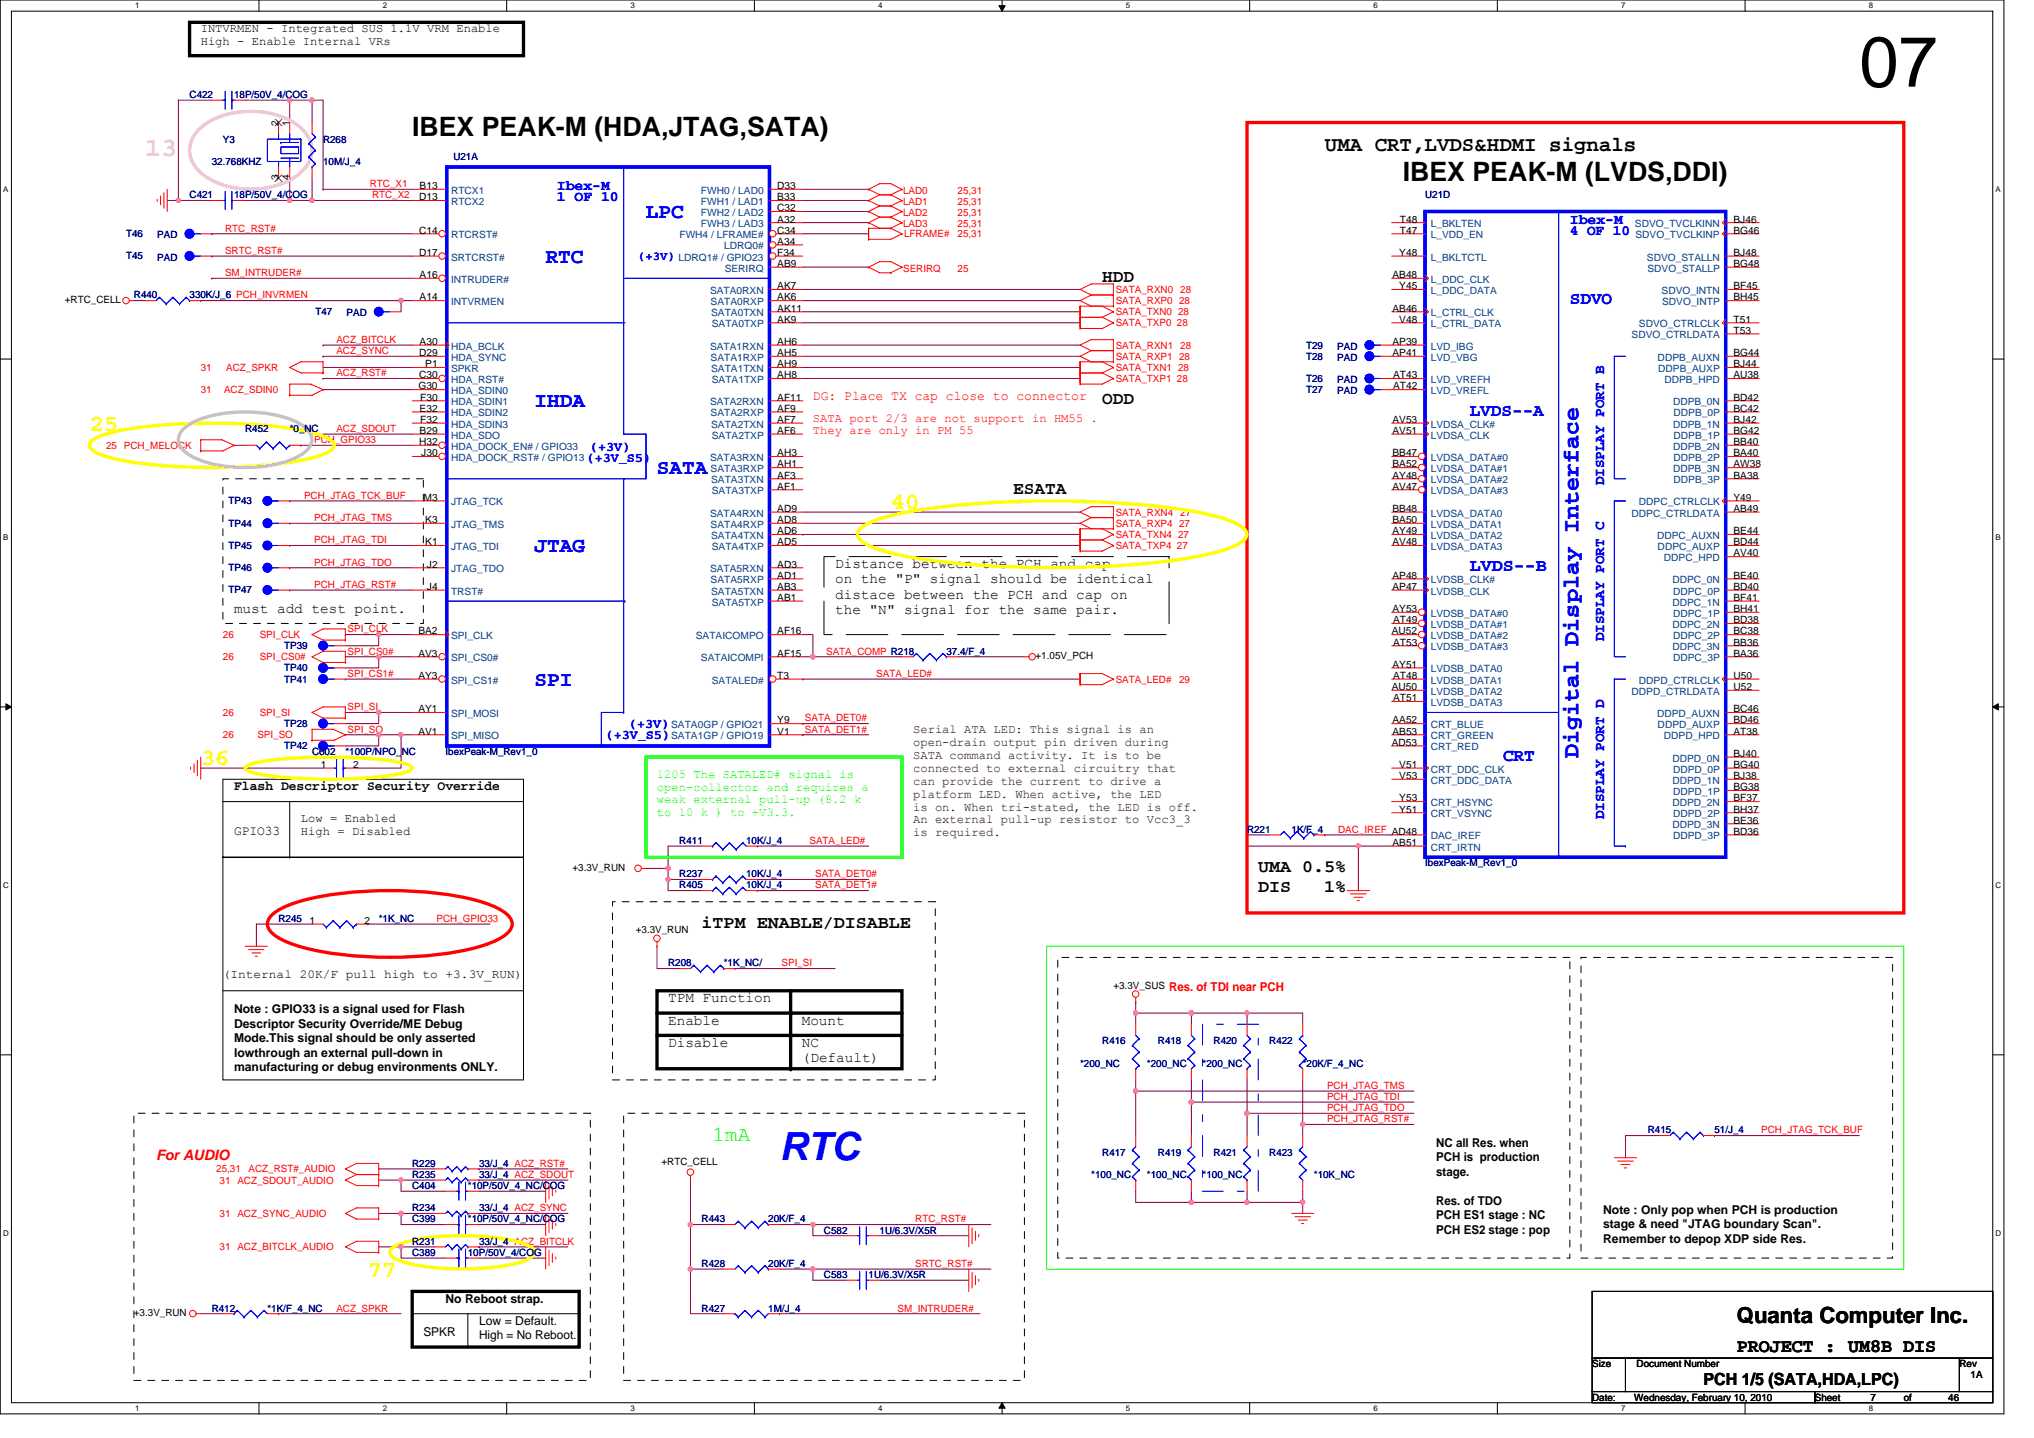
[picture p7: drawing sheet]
<svg xmlns="http://www.w3.org/2000/svg" width="297mm" height="210mm" viewBox="0 0 297 210" stroke-linecap="round" stroke-linejoin="round" font-family="sans-serif">
<defs><g id="words">
<text font-size="10.4" x="271.5" y="12.7">07</text>
<text font-size="5.7" fill="#00f" x="113.8" y="169.3">RTC</text>
<text font-size="3.9" fill="#ff80ff" x="21.2" y="22.8">13</text>
<g font-size="3.9">
<text x="60.2" y="19.9">IBEX PEAK-M (HDA,JTAG,SATA)</text>
<text x="204.9" y="26.4">IBEX PEAK-M (LVDS,DDI)</text>
</g>
<g font-size="3.4" fill="#ff0">
<text x="13.1" y="63">25</text>
<text x="130.1" y="74.4">40</text>
<text x="29.3" y="111.8">36</text>
<text x="53.7" y="186.5">77</text>
</g>
<text font-size="3.4" fill="#00f" x="230.5" y="110.7" transform="rotate(-90 230.5 110.7)">Digital Display Interface</text>
<text font-size="3.2" x="253.6" y="193.2">Quanta Computer Inc.</text>
<text font-size="3.1" x="193.5" y="22.1">UMA CRT,LVDS&amp;HDMI signals</text>
<g font-size="3.1" fill="#00f">
<text x="94.3" y="31.9">LPC</text>
<text x="79.7" y="38.4">RTC</text>
<text x="78.1" y="59.5">IHDA</text>
<text x="95.9" y="69.2">SATA</text>
<text x="78.1" y="80.6">JTAG</text>
<text x="78.1" y="100.1">SPI</text>
</g>
<text font-size="3.1" fill="#0f0" x="104.1" y="166.6">1mA</text>
<text font-size="2.8" x="253.6" y="197.4">PROJECT : UM8B DIS</text>
<g font-size="2.6">
<text x="161" y="41.2">HDD</text>
<text x="161" y="59.1">ODD</text>
<text x="148" y="72.1">ESATA</text>
<text x="183.7" y="127.3">UMA 0.5%</text>
<text x="183.7" y="130.3">DIS</text>
<text x="193.4" y="130.3">1%</text>
<text x="102.5" y="135.5">iTPM ENABLE/DISABLE</text>
</g>
<g font-size="2.6" fill="#00f">
<text x="229.3" y="44.4">SDVO</text>
<text x="214.6" y="60.7">LVDS--A</text>
<text x="214.6" y="83.4">LVDS--B</text>
<text x="219.5" y="111.1">CRT</text>
</g>
<text font-size="2.4" x="248.8" y="202.2">PCH 1/5 (SATA,HDA,LPC)</text>
<g font-size="2.1" fill="#00f">
<text x="81.3" y="27.8">Ibex-M</text>
<text x="81.3" y="29.4">1 OF 10</text>
<text x="229.3" y="32.6">Ibex-M</text>
<text x="229.3" y="34.3">4 OF 10</text>
<text x="234.3" y="70.9" transform="rotate(-90 234.3 70.9)">DISPLAY PORT B</text>
<text x="234.3" y="93.6" transform="rotate(-90 234.3 93.6)">DISPLAY PORT C</text>
<text x="234.3" y="119.7" transform="rotate(-90 234.3 119.7)">DISPLAY PORT D</text>
</g>
<g font-size="2.1">
<text x="122" y="83">Distance between the PCH and cap</text>
<text x="34.2" y="89.5">must add test point.</text>
<text x="122" y="85.2">on the &quot;P&quot; signal should be identical</text>
<text x="122" y="87.4">distace between the PCH and cap on</text>
<text x="122" y="89.7">the &quot;N&quot; signal for the same pair.</text>
<text x="97.6" y="146.3">TPM Function</text>
<text x="97.6" y="149.6">Enable</text>
<text x="117.1" y="149.6">Mount</text>
<text x="97.6" y="152.9">Disable</text>
<text x="117.1" y="152.9">NC</text>
<text x="117.1" y="155.1">(Default)</text>
</g>
<text font-size="2.1" fill="#f00" x="22.8" y="169.4">For AUDIO</text>
<text font-size="1.9" fill="#f00" x="118.7" y="58.5">DG: Place TX cap close to connector</text>
<g font-size="1.9" fill="#00f">
<text x="86.2" y="65.8">(+3V)</text>
<text x="85.7" y="67.5">(+3V_S5)</text>
<text x="88.5" y="108">(+3V_S5)</text>
<text x="91.9" y="106.3">(+3V)</text>
</g>
<g font-size="1.9">
<text x="34.2" y="115.4">Flash Descriptor Security Override</text>
<text x="34.2" y="121.9">GPIO33</text>
</g>
<g font-size="1.8">
<text x="29.3" y="4.7">INTVRMEN - Integrated SUS 1.1V VRM Enable</text>
<text x="29.3" y="6.5">High - Enable Internal VRs</text>
<text x="43.9" y="120.1">Low = Enabled</text>
<text x="43.9" y="122">High = Disabled</text>
<text x="32.6" y="142.8">(Internal 20K/F pull high to +3.3V_RUN)</text>
<text x="34.2" y="148">Note : GPIO33 is a signal used for Flash</text>
<text x="34.2" y="150.1">Descriptor Security Override/ME Debug</text>
<text x="34.2" y="152.2">Mode.This signal should be only asserted</text>
<text x="34.2" y="154.3">lowthrough an external pull-down in</text>
<text x="34.2" y="156.4">manufacturing or debug environments ONLY.</text>
<text x="209.7" y="167.5">NC all Res. when</text>
<text x="209.7" y="169.6">PCH is production</text>
<text x="209.7" y="171.7">stage.</text>
<text x="209.7" y="175.9">Res. of TDO</text>
<text x="209.7" y="178.1">PCH ES1 stage : NC</text>
<text x="234.1" y="177.2">Note : Only pop when PCH is production</text>
<text x="234.1" y="179.3">stage &amp; need &quot;JTAG boundary Scan&quot;.</text>
<text x="209.7" y="180.2">PCH ES2 stage : pop</text>
<text x="234.1" y="181.5">Remember to depop XDP side Res.</text>
<text x="65.1" y="190.2">No Reboot strap.</text>
<text x="61.8" y="195">SPKR</text>
<text x="70" y="193.4">Low = Default.</text>
<text x="70" y="195.5">High = No Reboot.</text>
</g>
<text font-size="1.8" fill="#00f" x="93.2" y="38">(+3V)</text>
<g font-size="1.8" fill="#f00">
<text x="118.7" y="61.6">SATA port 2/3 are not support in HM55 .</text>
<text x="118.7" y="63.4">They are only in PM 55</text>
<text x="170.7" y="144.7">Res. of TDI near PCH</text>
</g>
<g font-size="1.8" fill="#400000">
<text x="133.3" y="107.1">Serial ATA LED: This signal is an</text>
<text x="133.3" y="108.9">open-drain output pin driven during</text>
<text x="133.3" y="110.8">SATA command activity. It is to be</text>
<text x="133.3" y="112.7">connected to external circuitry that</text>
<text x="133.3" y="114.6">can provide the current to drive a</text>
<text x="133.3" y="116.5">platform LED. When active, the LED</text>
<text x="133.3" y="118.4">is on. When tri-stated, the LED is off.</text>
<text x="133.3" y="120.2">An external pull-up resistor to Vcc3_3</text>
<text x="133.3" y="122.1">is required.</text>
</g>
<g font-size="1.8" fill="#0f0">
<text x="95.9" y="113.6">1205 The SATALED# signal is</text>
<text x="95.9" y="115.4">open-collector and requires a</text>
<text x="95.9" y="117.3">weak external pull-up (8.2 k</text>
<text x="95.9" y="119.2">to 10 k ) to +V3.3.</text>
</g>
<g font-size="1.5" fill="#000080">
<text x="27.7" y="14.3">C422</text>
<text x="34.2" y="14.3">18P/50V_4/COG</text>
<text x="32.6" y="20.8">Y3</text>
<text x="47.2" y="20.8">R268</text>
<text x="66.2" y="23.4">U21A</text>
<text x="27.7" y="29">C421</text>
<text x="30.9" y="24.1">32.768KHZ</text>
<text x="34.2" y="29">18P/50V_4/COG</text>
<text x="47.2" y="24.1">10M/J_4</text>
<text x="208.1" y="29">U21D</text>
<text x="18.4" y="34.6">T46</text>
<text x="23" y="34.8">PAD</text>
<text x="18.4" y="37.9">T45</text>
<text x="23" y="38.1">PAD</text>
<text x="19.6" y="43.6">R440</text>
<text x="27.7" y="43.6">330K/J_6 PCH_INVRMEN</text>
<text x="46.1" y="46">T47</text>
<text x="50.6" y="46.2">PAD</text>
<text x="190.7" y="52.5">T28</text>
<text x="190.7" y="50.9">T29</text>
<text x="195.3" y="52.7">PAD</text>
<text x="195.3" y="51.1">PAD</text>
<text x="190.7" y="57.4">T27</text>
<text x="190.7" y="55.8">T26</text>
<text x="195.3" y="57.6">PAD</text>
<text x="195.3" y="55.9">PAD</text>
<text x="35.8" y="63.1">R452</text>
<text x="42.3" y="63.1">*0_NC</text>
<text x="33.4" y="73.7">TP43</text>
<text x="33.4" y="76.9">TP44</text>
<text x="33.4" y="80.2">TP45</text>
<text x="33.4" y="83.4">TP46</text>
<text x="33.4" y="86.7">TP47</text>
<text x="41.5" y="94.8">TP39</text>
<text x="138.2" y="95.6">37.4/F_4</text>
<text x="41.5" y="98">TP40</text>
<text x="41.5" y="99.7">TP41</text>
<text x="41.5" y="106.2">TP28</text>
<text x="41.5" y="109.4">TP42</text>
<text x="45.6" y="110.2">C602</text>
<text x="50.4" y="110.2">*100P/NPO_NC</text>
<text x="65.1" y="110.2">IbexPeak-M_Rev1_0</text>
<text x="99.2" y="123.2">R411</text>
<text x="109" y="123.2">10K/J_4</text>
<text x="182.1" y="121.6">R221</text>
<text x="188.6" y="121.6">1K/F_4</text>
<text x="99.2" y="129.7">R405</text>
<text x="99.2" y="128.1">R237</text>
<text x="109" y="129.7">10K/J_4</text>
<text x="109" y="128.1">10K/J_4</text>
<text x="208.1" y="126.5">IbexPeak-M_Rev1_0</text>
<text x="40.7" y="134.6">R245</text>
<text x="55.3" y="134.6">*1K_NC</text>
<text x="97.6" y="141.1">R208</text>
<text x="105.7" y="141.1">*1K_NC/</text>
<text x="157.7" y="155.7">*200_NC</text>
<text x="161" y="152.5">R416</text>
<text x="167.5" y="155.7">*200_NC</text>
<text x="169.1" y="152.5">R418</text>
<text x="175.6" y="155.7">*200_NC</text>
<text x="177.2" y="152.5">R420</text>
<text x="185.4" y="152.5">R422</text>
<text x="190.2" y="155.7">*20K/F_4_NC</text>
<text x="240.6" y="165.5">R415</text>
<text x="250.4" y="165.5">51/J_4</text>
<text x="60.2" y="173.6">C404</text>
<text x="60.2" y="170.4">R229</text>
<text x="60.2" y="172">R235</text>
<text x="68.3" y="173.6">*10P/50V_4_NC/COG</text>
<text x="70" y="170.4">33/J_4 ACZ_RST#</text>
<text x="70" y="172">33/J_4 ACZ_SDOUT</text>
<text x="159.4" y="172">*100_NC</text>
<text x="161" y="168.8">R417</text>
<text x="167.5" y="172">*100_NC</text>
<text x="169.1" y="168.8">R419</text>
<text x="175.6" y="172">*100_NC</text>
<text x="177.2" y="168.8">R421</text>
<text x="185.4" y="168.8">R423</text>
<text x="191.9" y="172">*10K_NC</text>
<text x="60.2" y="176.9">R234</text>
<text x="60.2" y="178.5">C399</text>
<text x="68.3" y="178.5">*10P/50V_4_NC/COG</text>
<text x="70" y="176.9">33/J_4 ACZ_SYNC</text>
<text x="102.5" y="178.5">R443</text>
<text x="112.2" y="178.5">20K/F_4</text>
<text x="60.2" y="183.4">C389</text>
<text x="60.2" y="181.8">R231</text>
<text x="68.3" y="183.4">10P/50V_4/COG</text>
<text x="70" y="181.8">33/J_4 ACZ_BITCLK</text>
<text x="102.5" y="185">R428</text>
<text x="112.2" y="185">20K/F_4</text>
<text x="120.3" y="180.1">C582</text>
<text x="128.5" y="180.1">1U/6.3V/X5R</text>
<text x="30.9" y="191.5">R412</text>
<text x="39" y="191.5">*1K/F_4_NC</text>
<text x="102.5" y="191.5">R427</text>
<text x="112.2" y="191.5">1M/J_4</text>
<text x="120.3" y="186.6">C583</text>
<text x="126.8" y="186.6">1U/6.3V/X5R</text>
</g>
<g font-size="1.5">
<text x="40.7" y="18.4" transform="rotate(-90 40.7 18.4)">2</text>
<text x="42.3" y="18.4" transform="rotate(-90 42.3 18.4)">1</text>
<text x="40.7" y="26.4" transform="rotate(-90 40.7 26.4)">3</text>
<text x="42.3" y="26.4" transform="rotate(-90 42.3 26.4)">4</text>
<text x="61.2" y="29.3">D13</text>
<text x="61.3" y="27.6">B13</text>
<text x="113.5" y="27.6">D33</text>
<text x="113.5" y="29.3">B33</text>
<text x="61.2" y="34.1">C14</text>
<text x="113.5" y="30.9">C32</text>
<text x="113.5" y="32.5">A32</text>
<text x="113.5" y="34.1">C34</text>
<text x="113.5" y="35.8">A34</text>
<text x="204.4" y="32.5">T48</text>
<text x="204.4" y="34.1">T47</text>
<text x="253.1" y="34.1">BG46</text>
<text x="253.1" y="32.5">BJ46</text>
<text x="61.2" y="37.4">D17</text>
<text x="61.3" y="40.6">A16</text>
<text x="113.5" y="37.4">F34</text>
<text x="113.5" y="39">AB9</text>
<text x="203.3" y="40.6">AB48</text>
<text x="204.3" y="37.4">Y48</text>
<text x="253.1" y="39">BG48</text>
<text x="253.1" y="37.4">BJ48</text>
<text x="9.5" y="44.2">+RTC_CELL</text>
<text x="61.3" y="43.9">A14</text>
<text x="113.5" y="42.2">AK7</text>
<text x="113.5" y="45.5">AK11</text>
<text x="113.5" y="43.9">AK6</text>
<text x="113.5" y="47.1">AK9</text>
<text x="203.3" y="45.5">AB46</text>
<text x="204.3" y="47.1">V48</text>
<text x="204.3" y="42.2">Y45</text>
<text x="253.1" y="42.2">BF45</text>
<text x="253.1" y="47.1">T51</text>
<text x="253.2" y="43.9">BH45</text>
<text x="61.2" y="52">D29</text>
<text x="61.3" y="50.4">A30</text>
<text x="62.1" y="53.6">P1</text>
<text x="113.5" y="50.4">AH6</text>
<text x="113.5" y="53.6">AH9</text>
<text x="113.5" y="52">AH5</text>
<text x="203.3" y="50.4">AP39</text>
<text x="203.3" y="52">AP41</text>
<text x="253.1" y="53.6">BJ44</text>
<text x="253.1" y="48.7">T53</text>
<text x="253.1" y="52">BG44</text>
<text x="61.1" y="56.9">G30</text>
<text x="61.2" y="55.2">C30</text>
<text x="61.4" y="58.5">F30</text>
<text x="113.5" y="58.5">AF11</text>
<text x="113.5" y="55.2">AH8</text>
<text x="203.4" y="55.2">AT43</text>
<text x="203.4" y="56.9">AT42</text>
<text x="253.1" y="55.2">AU38</text>
<text x="253.1" y="58.5">BD42</text>
<text x="61.2" y="65">H32</text>
<text x="61.3" y="60.1">E32</text>
<text x="61.3" y="63.4">B29</text>
<text x="61.4" y="61.8">F32</text>
<text x="113.5" y="61.8">AF7</text>
<text x="113.5" y="60.1">AF9</text>
<text x="113.5" y="63.4">AF6</text>
<text x="203.3" y="61.8">AV53</text>
<text x="203.3" y="63.4">AV51</text>
<text x="253.1" y="60.1">BC42</text>
<text x="253.1" y="63.4">BG42</text>
<text x="253.1" y="61.8">BJ42</text>
<text x="253.1" y="65">BB40</text>
<text x="61.5" y="66.6">J30</text>
<text x="113.5" y="66.6">AH3</text>
<text x="113.5" y="69.9">AF3</text>
<text x="113.5" y="68.3">AH1</text>
<text x="113.5" y="71.5">AF1</text>
<text x="203.3" y="66.6">BB47</text>
<text x="203.3" y="68.3">BA52</text>
<text x="203.3" y="69.9">AY48</text>
<text x="203.3" y="71.5">AV47</text>
<text x="253.1" y="66.6">BA40</text>
<text x="253.1" y="69.9">BA38</text>
<text x="253.1" y="68.3">AW38</text>
<text x="61.9" y="73.1">M3</text>
<text x="62.1" y="76.4">K3</text>
<text x="113.5" y="74.8">AD9</text>
<text x="113.5" y="76.4">AD8</text>
<text x="203.3" y="74.8">BB48</text>
<text x="203.3" y="76.4">BA50</text>
<text x="253.1" y="74.8">AB49</text>
<text x="253.1" y="73.1">Y49</text>
<text x="62.1" y="79.6">K1</text>
<text x="62.4" y="82.9">J2</text>
<text x="113.5" y="82.9">AD3</text>
<text x="113.5" y="78">AD6</text>
<text x="113.5" y="79.6">AD5</text>
<text x="203.3" y="78">AY49</text>
<text x="203.3" y="79.6">AV48</text>
<text x="253.1" y="78">BE44</text>
<text x="253.1" y="79.6">BD44</text>
<text x="253.1" y="81.3">AV40</text>
<text x="62.4" y="86.1">J4</text>
<text x="113.5" y="86.1">AB3</text>
<text x="113.5" y="84.5">AD1</text>
<text x="113.5" y="87.8">AB1</text>
<text x="203.3" y="84.5">AP48</text>
<text x="203.3" y="86.1">AP47</text>
<text x="203.3" y="89.4">AY53</text>
<text x="253.1" y="84.5">BE40</text>
<text x="253.1" y="87.8">BF41</text>
<text x="253.1" y="89.4">BH41</text>
<text x="253.1" y="86.1">BD40</text>
<text x="61.1" y="92.6">BA2</text>
<text x="61.1" y="95.9">AV3</text>
<text x="113.5" y="95.9">AF15</text>
<text x="113.5" y="92.6">AF16</text>
<text x="203.3" y="92.6">AU52</text>
<text x="203.4" y="91">AT49</text>
<text x="203.4" y="94.3">AT53</text>
<text x="253.1" y="91">BD38</text>
<text x="253.1" y="94.3">BB36</text>
<text x="253.1" y="92.6">BC38</text>
<text x="253.1" y="95.9">BA36</text>
<text x="61.1" y="99.1">AY3</text>
<text x="113.5" y="99.1">T3</text>
<text x="151.2" y="96.2">+1.05V_PCH</text>
<text x="203.3" y="100.8">AU50</text>
<text x="203.3" y="97.5">AY51</text>
<text x="203.4" y="99.1">AT48</text>
<text x="253.1" y="100.8">U52</text>
<text x="253.1" y="99.1">U50</text>
<text x="61.1" y="104">AY1</text>
<text x="61.1" y="107.3">AV1</text>
<text x="113.5" y="105.6">Y9</text>
<text x="113.5" y="107.3">V1</text>
<text x="203.3" y="105.6">AA52</text>
<text x="203.3" y="107.3">AB53</text>
<text x="203.4" y="102.4">AT51</text>
<text x="253.1" y="104">BC46</text>
<text x="253.1" y="105.6">BD46</text>
<text x="253.1" y="107.3">AT38</text>
<text x="46.8" y="112.1">1</text>
<text x="51.6" y="112.1">2</text>
<text x="203.3" y="108.9">AD53</text>
<text x="204.3" y="112.1">V51</text>
<text x="204.3" y="113.8">V53</text>
<text x="253.1" y="110.5">BJ40</text>
<text x="253.1" y="113.8">BJ38</text>
<text x="253.1" y="112.1">BG40</text>
<text x="204.3" y="117">Y53</text>
<text x="204.3" y="118.7">Y51</text>
<text x="253.1" y="117">BF37</text>
<text x="253.1" y="118.7">BH37</text>
<text x="253.1" y="115.4">BG38</text>
<text x="203.3" y="123.5">AB51</text>
<text x="253.1" y="120.3">BE36</text>
<text x="253.1" y="121.9">BD36</text>
<text x="83.6" y="127.1">+3.3V_RUN</text>
<text x="45.2" y="134.9">1</text>
<text x="53.2" y="134.9">2</text>
<text x="92.9" y="136.2">+3.3V_RUN</text>
<text x="162.6" y="144.4">+3.3V_SUS</text>
<text x="96.6" y="170.1">+RTC_CELL</text>
<text x="19.6" y="192.2">+3.3V_RUN</text>
<text x="232.5" y="199.6">Size</text>
<text x="239" y="199.6">Document Number</text>
<text x="286.1" y="199.6">Rev</text>
<text x="287.8" y="201.3">1A</text>
<text x="232.5" y="204.5">Date:</text>
<text x="238.7" y="204.5">Wednesday, February 10, 2010</text>
<text x="265" y="204.5">Sheet</text>
<text x="273.2" y="204.5">7</text>
<text x="278" y="204.5">of</text>
<text x="284.5" y="204.5">46</text>
</g>
<g font-size="1.5" fill="#f00">
<text x="54" y="27.3">RTC_X1</text>
<text x="54.3" y="29">RTC_X2</text>
<text x="131.9" y="28.3">LAD0</text>
<text x="131.9" y="29.9">LAD1</text>
<text x="139.8" y="28.3">25,31</text>
<text x="139.8" y="29.9">25,31</text>
<text x="32.9" y="33.8">RTC_RST#</text>
<text x="131.9" y="31.6">LAD2</text>
<text x="131.9" y="33.2">LAD3</text>
<text x="132" y="34.6">LFRAME#</text>
<text x="139.8" y="31.6">25,31</text>
<text x="139.8" y="33.2">25,31</text>
<text x="139.8" y="34.6">25,31</text>
<text x="32.9" y="37.1">SRTC_RST#</text>
<text x="32.9" y="40.3">SM_INTRUDER#</text>
<text x="131.9" y="39.7">SERIRQ</text>
<text x="139.8" y="39.7">25</text>
<text x="162.9" y="46">SATA_TXN0 28</text>
<text x="162.9" y="47.6">SATA_TXP0 28</text>
<text x="162.9" y="42.8">SATA_RXN0</text>
<text x="162.9" y="44.4">SATA_RXP0 28</text>
<text x="172.4" y="42.8">28</text>
<text x="49.1" y="51.7">ACZ_SYNC</text>
<text x="49.1" y="50.1">ACZ_BITCLK</text>
<text x="162.9" y="50.9">SATA_RXN1</text>
<text x="162.9" y="52.5">SATA_RXP1 28</text>
<text x="172.4" y="50.9">28</text>
<text x="29.3" y="57.4">31</text>
<text x="29.3" y="54.1">31</text>
<text x="32.7" y="57.4">ACZ_SDIN0</text>
<text x="33" y="54.1">ACZ_SPKR</text>
<text x="49.1" y="54.9">ACZ_RST#</text>
<text x="162.9" y="54.1">SATA_TXN1 28</text>
<text x="162.9" y="55.8">SATA_TXP1 28</text>
<text x="15.5" y="65.5">25 PCH_MELOCK</text>
<text x="45.9" y="64.7">PCH_GPIO33</text>
<text x="49.1" y="63.1">ACZ_SDOUT</text>
<text x="44.4" y="72.8">PCH_JTAG_TCK_BUF</text>
<text x="45.9" y="76.1">PCH_JTAG_TMS</text>
<text x="162.9" y="75.3">SATA_RXN4</text>
<text x="162.9" y="76.9">SATA_RXP4 27</text>
<text x="172.4" y="75.3">27</text>
<text x="45.9" y="82.6">PCH_JTAG_TDO</text>
<text x="45.9" y="79.3">PCH_JTAG_TDI</text>
<text x="162.9" y="80.2">SATA_TXP4 27</text>
<text x="162.9" y="78.5">SATA_TXN4 27</text>
<text x="45.9" y="85.9">PCH_JTAG_RST#</text>
<text x="32.6" y="93.2">26</text>
<text x="37.9" y="93.2">SPI_CLK</text>
<text x="50.8" y="92.4">SPI_CLK</text>
<text x="50.8" y="95.6">SPI_CS0#</text>
<text x="120.6" y="95.6">SATA_COMP R218</text>
<text x="32.6" y="96.4">26</text>
<text x="37.9" y="96.4">SPI_CS0#</text>
<text x="50.8" y="98.8">SPI_CS1#</text>
<text x="128" y="98.8">SATA_LED#</text>
<text x="162.9" y="99.7">SATA_LED#</text>
<text x="172.2" y="99.7">29</text>
<text x="32.6" y="107.8">26</text>
<text x="32.6" y="104.5">26</text>
<text x="37.6" y="107.8">SPI_SO</text>
<text x="37.9" y="104.5">SPI_SI</text>
<text x="50.8" y="103.7">SPI_SI</text>
<text x="50.8" y="107">SPI_SO</text>
<text x="117.6" y="105.3">SATA_DET0#</text>
<text x="117.6" y="107">SATA_DET1#</text>
<text x="118.2" y="123.2">SATA_LED#</text>
<text x="195.4" y="121.6">DAC_IREF AD48</text>
<text x="119" y="128.1">SATA_DET0#</text>
<text x="119" y="129.7">SATA_DET1#</text>
<text x="63.8" y="134.6">PCH_GPIO33</text>
<text x="114.1" y="141.1">SPI_SI</text>
<text x="193.8" y="159">PCH_JTAG_TMS</text>
<text x="193.8" y="160.6">PCH_JTAG_TDI</text>
<text x="193.8" y="163.9">PCH_JTAG_RST#</text>
<text x="193.8" y="162.2">PCH_JTAG_TDO</text>
<text x="257.2" y="165.5">PCH_JTAG_TCK_BUF</text>
<text x="31.6" y="171.2">25,31</text>
<text x="32.1" y="172.8">31 ACZ_SDOUT_AUDIO</text>
<text x="36.3" y="171.2">ACZ_RST#_AUDIO</text>
<text x="32.1" y="177.7">31 ACZ_SYNC_AUDIO</text>
<text x="133.7" y="178.5">RTC_RST#</text>
<text x="32.1" y="182.6">31 ACZ_BITCLK_AUDIO</text>
<text x="133.7" y="185">SRTC_RST#</text>
<text x="49.1" y="191.5">ACZ_SPKR</text>
<text x="131.1" y="191.5">SM_INTRUDER#</text>
</g>
<g font-size="1.5" fill="#004080">
<text x="65.9" y="28.3">RTCX1</text>
<text x="65.9" y="29.9">RTCX2</text>
<text x="102.4" y="28.3">FWH0 / LAD0</text>
<text x="102.4" y="29.9">FWH1 / LAD1</text>
<text x="65.9" y="34.8">RTCRST#</text>
<text x="99.2" y="34.8">FWH4 / LFRAME#</text>
<text x="102.4" y="31.5">FWH2 / LAD2</text>
<text x="102.4" y="33.2">FWH3 / LAD3</text>
<text x="208.9" y="33.2">L_BKLTEN</text>
<text x="208.9" y="34.8">L_VDD_EN</text>
<text x="238.8" y="33.2">SDVO_TVCLKINN</text>
<text x="238.8" y="34.8">SDVO_TVCLKINP</text>
<text x="65.9" y="41.3">INTRUDER#</text>
<text x="65.9" y="38.1">SRTCRST#</text>
<text x="99.1" y="38.1">LDRQ1# / GPIO23</text>
<text x="105.8" y="36.4">LDRQ0#</text>
<text x="105.8" y="39.7">SERIRQ</text>
<text x="208.9" y="38.1">L_BKLTCTL</text>
<text x="208.9" y="41.3">L_DDC_CLK</text>
<text x="240.5" y="38.1">SDVO_STALLN</text>
<text x="240.6" y="39.7">SDVO_STALLP</text>
<text x="65.9" y="44.6">INTVRMEN</text>
<text x="103.7" y="42.9">SATA0RXN</text>
<text x="103.8" y="44.6">SATA0RXP</text>
<text x="103.9" y="46.2">SATA0TXN</text>
<text x="103.9" y="47.8">SATA0TXP</text>
<text x="208.9" y="46.2">L_CTRL_CLK</text>
<text x="208.9" y="47.8">L_CTRL_DATA</text>
<text x="208.9" y="42.9">L_DDC_DATA</text>
<text x="239.3" y="47.8">SDVO_CTRLCLK</text>
<text x="242.7" y="42.9">SDVO_INTN</text>
<text x="242.7" y="44.6">SDVO_INTP</text>
<text x="65.9" y="51.1">HDA_BCLK</text>
<text x="65.9" y="52.7">HDA_SYNC</text>
<text x="103.7" y="51.1">SATA1RXN</text>
<text x="103.8" y="52.7">SATA1RXP</text>
<text x="208.9" y="51.1">LVD_IBG</text>
<text x="208.9" y="52.7">LVD_VBG</text>
<text x="238.3" y="49.4">SDVO_CTRLDATA</text>
<text x="242.1" y="52.7">DDPB_AUXN</text>
<text x="65.9" y="55.9">HDA_RST#</text>
<text x="65.9" y="57.6">HDA_SDIN0</text>
<text x="65.9" y="59.2">HDA_SDIN1</text>
<text x="65.9" y="54.3">SPKR</text>
<text x="103.7" y="59.2">SATA2RXN</text>
<text x="103.9" y="54.3">SATA1TXN</text>
<text x="103.9" y="55.9">SATA1TXP</text>
<text x="208.9" y="55.9">LVD_VREFH</text>
<text x="208.9" y="57.6">LVD_VREFL</text>
<text x="242.2" y="54.3">DDPB_AUXP</text>
<text x="243.1" y="55.9">DDPB_HPD</text>
<text x="244.3" y="59.2">DDPB_0N</text>
<text x="65.9" y="60.8">HDA_SDIN2</text>
<text x="65.9" y="64.1">HDA_SDO</text>
<text x="65.9" y="62.4">HDA_SDIN3</text>
<text x="65.9" y="65.7">HDA_DOCK_EN# / GPIO33</text>
<text x="103.8" y="60.8">SATA2RXP</text>
<text x="103.9" y="62.4">SATA2TXN</text>
<text x="103.9" y="64.1">SATA2TXP</text>
<text x="208.9" y="62.4">LVDSA_CLK#</text>
<text x="208.9" y="64.1">LVDSA_CLK</text>
<text x="244.3" y="62.4">DDPB_1N</text>
<text x="244.3" y="65.7">DDPB_2N</text>
<text x="244.4" y="60.8">DDPB_0P</text>
<text x="244.4" y="64.1">DDPB_1P</text>
<text x="65.9" y="67.3">HDA_DOCK_RST# / GPIO13</text>
<text x="103.7" y="67.3">SATA3RXN</text>
<text x="103.8" y="68.9">SATA3RXP</text>
<text x="103.9" y="70.6">SATA3TXN</text>
<text x="208.9" y="67.3">LVDSA_DATA#0</text>
<text x="208.9" y="68.9">LVDSA_DATA#1</text>
<text x="208.9" y="70.6">LVDSA_DATA#2</text>
<text x="244.3" y="68.9">DDPB_3N</text>
<text x="244.4" y="67.3">DDPB_2P</text>
<text x="244.4" y="70.6">DDPB_3P</text>
<text x="65.9" y="73.8">JTAG_TCK</text>
<text x="65.9" y="77.1">JTAG_TMS</text>
<text x="103.7" y="75.4">SATA4RXN</text>
<text x="103.8" y="77.1">SATA4RXP</text>
<text x="103.9" y="72.2">SATA3TXP</text>
<text x="208.9" y="72.2">LVDSA_DATA#3</text>
<text x="208.9" y="75.4">LVDSA_DATA0</text>
<text x="208.9" y="77.1">LVDSA_DATA1</text>
<text x="238.3" y="75.4">DDPC_CTRLDATA</text>
<text x="239.3" y="73.8">DDPC_CTRLCLK</text>
<text x="65.9" y="80.3">JTAG_TDI</text>
<text x="65.9" y="83.6">JTAG_TDO</text>
<text x="103.7" y="83.6">SATA5RXN</text>
<text x="103.9" y="78.7">SATA4TXN</text>
<text x="103.9" y="80.3">SATA4TXP</text>
<text x="208.9" y="78.7">LVDSA_DATA2</text>
<text x="208.9" y="80.3">LVDSA_DATA3</text>
<text x="242" y="78.7">DDPC_AUXN</text>
<text x="242.1" y="80.3">DDPC_AUXP</text>
<text x="243" y="81.9">DDPC_HPD</text>
<text x="65.9" y="86.8">TRST#</text>
<text x="103.8" y="85.2">SATA5RXP</text>
<text x="103.9" y="86.8">SATA5TXN</text>
<text x="103.9" y="88.4">SATA5TXP</text>
<text x="208.9" y="85.2">LVDSB_CLK#</text>
<text x="208.9" y="86.8">LVDSB_CLK</text>
<text x="244.2" y="85.2">DDPC_0N</text>
<text x="244.2" y="88.4">DDPC_1N</text>
<text x="244.3" y="86.8">DDPC_0P</text>
<text x="65.9" y="93.3">SPI_CLK</text>
<text x="101.6" y="93.3">SATAICOMPO</text>
<text x="208.9" y="90.1">LVDSB_DATA#0</text>
<text x="208.9" y="91.7">LVDSB_DATA#1</text>
<text x="208.9" y="93.3">LVDSB_DATA#2</text>
<text x="208.9" y="95">LVDSB_DATA#3</text>
<text x="244.2" y="91.7">DDPC_2N</text>
<text x="244.2" y="95">DDPC_3N</text>
<text x="244.3" y="90.1">DDPC_1P</text>
<text x="244.3" y="93.3">DDPC_2P</text>
<text x="65.9" y="96.6">SPI_CS0#</text>
<text x="65.9" y="99.8">SPI_CS1#</text>
<text x="102.4" y="96.6">SATAICOMPI</text>
<text x="103.9" y="99.8">SATALED#</text>
<text x="208.9" y="98.2">LVDSB_DATA0</text>
<text x="208.9" y="99.8">LVDSB_DATA1</text>
<text x="208.9" y="101.5">LVDSB_DATA2</text>
<text x="238.3" y="101.5">DDPD_CTRLDATA</text>
<text x="239.3" y="99.8">DDPD_CTRLCLK</text>
<text x="244.3" y="96.6">DDPC_3P</text>
<text x="65.9" y="104.7">SPI_MOSI</text>
<text x="65.9" y="107.9">SPI_MISO</text>
<text x="98" y="106.3">SATA0GP / GPIO21</text>
<text x="98" y="107.9">SATA1GP / GPIO19</text>
<text x="208.9" y="103.1">LVDSB_DATA3</text>
<text x="208.9" y="106.3">CRT_BLUE</text>
<text x="208.9" y="107.9">CRT_GREEN</text>
<text x="242" y="104.7">DDPD_AUXN</text>
<text x="242.1" y="106.3">DDPD_AUXP</text>
<text x="243" y="107.9">DDPD_HPD</text>
<text x="208.9" y="112.8">CRT_DDC_CLK</text>
<text x="208.9" y="109.6">CRT_RED</text>
<text x="244.2" y="111.2">DDPD_0N</text>
<text x="244.3" y="112.8">DDPD_0P</text>
<text x="208.9" y="114.4">CRT_DDC_DATA</text>
<text x="208.9" y="117.7">CRT_HSYNC</text>
<text x="208.9" y="119.3">CRT_VSYNC</text>
<text x="244.2" y="117.7">DDPD_2N</text>
<text x="244.2" y="114.4">DDPD_1N</text>
<text x="244.3" y="119.3">DDPD_2P</text>
<text x="244.3" y="116.1">DDPD_1P</text>
<text x="208.9" y="124.2">CRT_IRTN</text>
<text x="208.9" y="122.6">DAC_IREF</text>
<text x="244.2" y="120.9">DDPD_3N</text>
<text x="244.3" y="122.6">DDPD_3P</text>
</g>
<g font-size="1.2">
<text x="19.7" y="1.2">1</text>
<text x="55.9" y="1.2">2</text>
<text x="92.1" y="1.2">3</text>
<text x="128.2" y="1.2">4</text>
<text x="164.4" y="1.2">5</text>
<text x="200.6" y="1.2">6</text>
<text x="236.7" y="1.2">7</text>
<text x="272.9" y="1.2">8</text>
<text x=".5" y="28.1">A</text>
<text x="291.4" y="28.1">A</text>
<text x=".5" y="78.9">B</text>
<text x="291.4" y="78.9">B</text>
<text x=".5" y="129.7">C</text>
<text x="291.4" y="129.7">C</text>
<text x=".5" y="180.5">D</text>
<text x="291.4" y="180.5">D</text>
<text x="19.7" y="206.1">1</text>
<text x="55.9" y="206.1">2</text>
<text x="92.1" y="206.1">3</text>
<text x="128.2" y="206.1">4</text>
<text x="164.4" y="206.1">5</text>
<text x="200.6" y="206.1">6</text>
<text x="236.7" y="206.1">7</text>
<text x="272.9" y="206.1">8</text>
</g>
</g></defs>
<path d="M0 0h292.6v206.5h-292.6zM1.7 1.6h289.3v203.2h-289.3z" fill="none" stroke="#000" stroke-width=".15"/>
<g fill="#fff">
<path d="M19.7 .2h.7v1.3h-.7z"/>
<path d="M19.7 205h.7v1.3h-.7z"/>
</g>
<path d="M37.8 0v1.6M37.8 204.8v1.7" fill="none" stroke="#000" stroke-width=".15"/>
<g fill="#fff">
<path d="M55.9 .2h.6v1.3h-.6z"/>
<path d="M55.9 205h.6v1.3h-.6z"/>
</g>
<path d="M74 0v1.6M74 204.8v1.7" fill="none" stroke="#000" stroke-width=".15"/>
<g fill="#fff">
<path d="M92.1 .2h.6v1.3h-.6z"/>
<path d="M92.1 205h.6v1.3h-.6z"/>
</g>
<path d="M110.2 0v1.6M110.2 204.8v1.7" fill="none" stroke="#000" stroke-width=".15"/>
<g fill="#fff">
<path d="M128.2 .2h.7v1.3h-.7z"/>
<path d="M128.2 205h.7v1.3h-.7z"/>
</g>
<path d="M146.3 0v1.6M146.3 204.8v1.7" fill="none" stroke="#000" stroke-width=".15"/>
<path d="M145.9 .8h.9l-.5 .8zM146.3 204.8l.5 .8h-.9z" fill="#000" stroke="#000" stroke-width=".15"/>
<g fill="#fff">
<path d="M164.4 .2h.7v1.3h-.7z"/>
<path d="M164.4 205h.7v1.3h-.7z"/>
</g>
<path d="M182.5 0v1.6M182.5 204.8v1.7" fill="none" stroke="#000" stroke-width=".15"/>
<g fill="#fff">
<path d="M200.6 .2h.6v1.3h-.6z"/>
<path d="M200.6 205h.6v1.3h-.6z"/>
</g>
<path d="M218.7 0v1.6M218.7 204.8v1.7" fill="none" stroke="#000" stroke-width=".15"/>
<g fill="#fff">
<path d="M236.7 .2h.7v1.3h-.7z"/>
<path d="M236.7 205h.7v1.3h-.7z"/>
</g>
<path d="M254.8 0v1.6M254.8 204.8v1.7" fill="none" stroke="#000" stroke-width=".15"/>
<g fill="#fff">
<path d="M272.9 .2h.7v1.3h-.7z"/>
<path d="M272.9 205h.7v1.3h-.7z"/>
<path d="M.5 27h.7v1.3h-.7z"/>
<path d="M291.4 27h.8v1.3h-.8z"/>
<path d="M.5 77.8h.7v1.3h-.7z"/>
<path d="M291.4 77.8h.8v1.3h-.8z"/>
</g>
<path d="M0 52.4h1.7M291 52.4h1.6" fill="none" stroke="#000" stroke-width=".15"/>
<g fill="#fff">
<path d="M.5 128.6h.8v1.3h-.8z"/>
<path d="M291.4 128.6h.9v1.3h-.9z"/>
</g>
<path d="M0 103.2h1.7M291 103.2h1.6" fill="none" stroke="#000" stroke-width=".15"/>
<path d="M.9 102.8l.8 .4-.8 .5zM291 103.2l.8-.4v.9z" fill="#000" stroke="#000" stroke-width=".15"/>
<g fill="#fff">
<path d="M.5 179.4h.8v1.3h-.8z"/>
<path d="M291.4 179.4h.9v1.3h-.9z"/>
</g>
<g fill="none" stroke="#000" stroke-width=".15">
<path d="M32.6 113.8h43.9v11.4h-43.9zM32.6 117.1h43.9M42.3 117.1v8.1M76.5 117.1h.1M32.6 125.2h43.9v32.5h-43.9zM42.3 125.2h.1M0 154h1.7M32.6 144.7h43.9M76.5 144.7h.1M291 154h1.6M60.2 191.8h24.4M68.3 196.7h.1"/>
<path d="M68.3 191.8v4.9M84.6 191.8h.1M232.5 198.3h4.9v4.9h-4.9zM232.5 188.6h58.5v9.7h-58.5zM237.4 198.3h48.7v4.9h-48.7zM286.1 198.3h4.9v4.9h-4.9zM232.5 203.2h32.5v1.6h-32.5zM265 203.2h26v1.6h-26z"/>
</g>
<g fill="none" stroke="#800040" stroke-width=".15">
<path d="M26.1 14.6h4.8M26.1 14.6h.1M26.1 14.6v14.7M35.8 14.6h6.5M42.3 14.6h.1M42.3 14.6v3.3M42.3 14.6h3.3M45.6 14.6h1.6v13M45.6 14.6v3.3M24.4 29.3h1.7M26.1 29.3h4.8M30.9 37.4h.1"/>
<path d="M30.9 34.1h.1M30.9 37.4h29.3M30.9 34.1h29.3M35.8 29.3h6.5M42.3 29.3h.1M42.3 26v3.3M42.3 29.3h17.9M45.6 29.3h.1M45.6 26v3.3M47.2 27.6h.1M47.2 27.6h13M117.2 30.9h9.6"/>
<path d="M117.2 34.1h9.6M117.2 29.3h9.6M117.2 27.6h9.6M117.2 32.5h9.6M117.2 39h9.6M19.6 43.9h1.6M29.3 43.9h29.3v1.6M29.3 43.9h.1M30.9 40.6h.1M30.9 40.6h29.3M47.2 56.9h13M47.2 53.7h13"/>
<path d="M47.2 55.3h.1M47.2 52h.1M47.2 50.4h.1M47.2 55.3h13M47.2 52h13M47.2 50.4h13M58.6 43.9h.1M58.6 43.9h1.6M117.2 43.9h40.5M117.2 42.3h40.5M117.2 52h40.5M117.2 50.4h40.5"/>
<path d="M117.2 45.5h40.5M117.2 47.1h40.5M117.2 53.7h40.5M117.2 55.3h40.5M34.2 65h1.6M42.3 73.2h.1M42.3 76.4h.1M42.3 79.7h.1M42.3 73.2h17.9M42.3 76.4h17.9M42.3 79.7h17.9M43.9 65h.1"/>
<path d="M43.9 65h16.3M47.2 63.4h.1M47.2 63.4h13M117.2 79.7h40.5M117.2 76.4h40.5M117.2 74.8h40.5M117.2 78h.1M117.2 78h40.5M42.3 82.9h.1M42.3 86.2h.1M42.3 82.9h17.9M42.3 86.2h17.9"/>
<path d="M50.4 99.2h.1M50.4 92.7h4.9v1.6h-4.9M50.4 92.7h.1M50.4 95.9h4.9v1.6h-4.9M50.4 95.9h.1M50.4 99.2h9.8M55.3 95.9h.1M55.3 92.7h.1M55.3 95.9h4.9M55.3 92.7h4.9M117.2 99.2h.1M117.2 92.7h1.5v3.2"/>
<path d="M117.2 95.9h1.5M117.2 99.2h40.5M118.7 95.9h.1M118.7 95.9h13M139.8 95.9h9.8M29.3 112.2h17.9M50.4 104h.1M50.4 107.3h4.9v1.6h-4.9M50.4 107.3h.1M50.4 104h4.9M55.3 104h4.9M55.3 104v1.7h-4.9"/>
<path d="M55.3 104h.1M55.3 107.3h3.3v4.9h-6.5M55.3 107.3h.1M58.6 107.3h.1M58.6 107.3h1.6M117.2 105.7h.1M117.2 107.3h.1M117.2 105.7h9.6M117.2 107.3h9.6M45.6 134.9h-8.2v3.3M53.7 134.9h.1M53.7 134.9h17.9"/>
<path d="M94.3 126.8h3.3M95.9 138.2v3.2h3.3M97.6 126.8v3.2h4.9M97.6 128.4h.1M97.6 126.8h.1M97.6 128.4h4.9M102.5 123.5h-4.9v3.3M110.6 123.5h.1M110.6 128.4h.1M110.6 130h.1M110.6 123.5h16.2M110.6 128.4h16.2"/>
<path d="M110.6 130h16.2M185.4 121.9h-3.3v1.6h16.3v6.5M193.5 121.9h.1M193.5 121.9h9.7M198.4 123.5h.1M198.4 123.5h4.8M107.3 141.4h.1M107.3 141.4h14.7M165.9 157.7v1.6M165.9 159.3h.1M165.9 147.9h8.1M165.9 147.9v1.7"/>
<path d="M165.9 159.3v6.5M165.9 146.3h.1M165.9 159.3h40.6M165.9 146.3v1.6M174 147.9h.1M174 157.7v3.2M174 147.9h16.2v1.7M174 147.9v1.7M182.1 147.9h.1M182.1 147.9v1.7M182.1 157.7v4.9M190.2 157.7v6.5"/>
<path d="M55.3 172.3h3.3v1.6h6.5M55.3 177.2h3.3v1.6h6.5M55.3 170.7h8.1M58.6 177.2h.1M58.6 172.3h.1M58.6 172.3h4.8M58.6 177.2h4.8M70 178.8h9.7M70 172.3h.1M70 177.2h.1M70 170.7h.1M70 173.9h9.7"/>
<path d="M70 172.3h12.9M70 177.2h12.9M70 170.7h12.9M100.8 178.8h.1M100.8 172.3v6.5M100.8 178.8h4.9M100.8 178.8v13h4.9M113.8 178.8h4.9M118.7 178.8v1.6h4.9M118.7 178.8h.1M118.7 178.8h26M165.9 173.9v1.7h8.1"/>
<path d="M174 160.9v4.9M174 175.6h.1M174 173.9v1.7M174 160.9h.1M174 175.6h16.2M174 160.9h32.5M182.1 162.6v3.2M182.1 175.6h.1M182.1 173.9v1.7M182.1 162.6h.1M182.1 162.6h24.4M190.2 164.2h.1"/>
<path d="M190.2 173.9v1.7M190.2 175.6v1.6M190.2 164.2v1.6M190.2 164.2h16.3M242.2 165.8h-4.8v3.3M250.4 165.8h.1M250.4 165.8h21.1M29.3 191.8h3.3M40.7 191.8h.1M40.7 191.8h17.9M55.3 182.1h3.3v1.6h6.5M58.6 182.1h.1"/>
<path d="M58.6 182.1h4.8M70 183.7h9.7M70 182.1h.1M70 182.1h12.9M100.8 185.3h.1M100.8 185.3h4.9M113.8 191.8h.1M113.8 185.3h4.9M113.8 191.8h29.3M118.7 185.3v1.6h4.9M118.7 185.3h.1M118.7 185.3h26"/>
<path d="M128.5 186.9h13M128.5 180.4h13"/>
</g>
<g fill="#f0f" stroke="#f0f" stroke-width=".15">
<circle cx="58.5" cy="43.9" r=".32"/>
<circle cx="100.8" cy="178.8" r=".32"/>
<circle cx="100.8" cy="185.3" r=".32"/>
<circle cx="118.7" cy="185.3" r=".32"/>
<circle cx="118.7" cy="178.8" r=".32"/>
<circle cx="58.5" cy="177.2" r=".32"/>
<circle cx="58.5" cy="182.1" r=".32"/>
<circle cx="58.6" cy="172.3" r=".31"/>
<circle cx="198.4" cy="123.5" r=".31"/>
<circle cx="45.5" cy="29.2" r=".32"/>
<circle cx="45.5" cy="14.6" r=".32"/>
<circle cx="42.3" cy="14.6" r=".32"/>
<circle cx="26" cy="29.2" r=".32"/>
<circle cx="42.3" cy="29.2" r=".32"/>
<circle cx="190.2" cy="164.2" r=".31"/>
<circle cx="174" cy="147.9" r=".31"/>
<circle cx="165.8" cy="159.3" r=".32"/>
<circle cx="182.1" cy="147.9" r=".31"/>
<circle cx="174" cy="175.6" r=".32"/>
<circle cx="190.2" cy="175.6" r=".32"/>
<circle cx="182.1" cy="175.6" r=".32"/>
<circle cx="165.8" cy="147.9" r=".31"/>
<circle cx="174" cy="160.9" r=".32"/>
<circle cx="182.1" cy="162.6" r=".32"/>
<circle cx="55.3" cy="95.9" r=".32"/>
<circle cx="55.3" cy="92.6" r=".32"/>
<circle cx="58.6" cy="107.3" r=".31"/>
<circle cx="118.7" cy="95.9" r=".32"/>
<circle cx="97.6" cy="128.4" r=".32"/>
<circle cx="97.6" cy="126.8" r=".32"/>
<circle cx="55.3" cy="104" r=".32"/>
<circle cx="55.3" cy="107.3" r=".31"/>
</g>
<g fill="none" stroke="#f00" stroke-width=".15">
<path d="M23 29.1v.3M23.4 28.6v1.3M23.9 28.1v2.3M24.4 27.6v3.3M60.2 27.6h4.9M60.2 29.3h4.9M126.8 27.6h.1M126.8 27.6l1.7-.8h1.6l1.6 .8M126.8 33.5v1.6M126.8 33.3h3.3M126.8 33.3h.1M126.8 29.3h.1"/>
<path d="M126.8 30.9h.1M126.8 32.5l1.7 .8h1.6M126.8 32.5h.1M126.8 39l1.7 .8h1.6M126.8 39h.1M126.8 39l1.7-.8h1.6l1.6 .8M126.8 27.6l1.7 .8M126.8 33.3v1.5M126.8 29.3l1.7 .8M126.8 30.9l1.7 .8M128.5 28.4h1.6M128.5 30.1h1.6"/>
<path d="M128.5 31.7h1.6M128.5 28.4l-1.7 .9M128.5 30.1l-1.7 .8M128.5 31.7l-1.7 .8M130.1 28.4h.1M130.1 30.1h.1M130.1 31.7h.1M130.1 33.3h.1M130.1 39.8h.1M130.1 33.3l1.6 .8M130.1 28.4l1.6 .9M130.1 30.1l1.6 .8"/>
<path d="M130.1 31.7l1.6 .8M131.7 27.6h.1M131.7 34.1h.1M131.7 34.1l-1.6 .8h-3.3M131.7 29.3h.1M131.7 30.9h.1M131.7 32.5h.1M131.7 39h.1M131.7 27.6l-1.6 .8M131.7 29.3l-1.6 .8M131.7 30.9l-1.6 .8M131.7 32.5l-1.6 .8"/>
<path d="M131.7 39l-1.6 .8M18.9 43.9h.7M42.3 57.7h.1M42.3 53.7l1.6-.9h3.3v1.7h-3.3zM47.2 56.9l-1.8-.8h-3.1v1.6M47.2 56.9l-1.6 .8h-3.3M47.2 56.9h.1M47.2 54.5h.1M60.2 43.9h4.9M157.7 44.9v3.2M157.7 44.7h3.3l1.6 .8M157.7 46.3h3.3"/>
<path d="M157.7 44.7h.1M157.7 53v3.2M157.7 52.8h3.3l1.6 .9M157.7 54.5h3.3M157.7 52.8h.1M157.7 46.3h.1M157.7 54.5h.1M157.7 44.7v1.5M157.7 46.3v1.5M157.7 52.8v1.5M157.7 54.5v1.4M159.4 43.1l-1.7-.8 1.7-.8h3.2v3.2"/>
<path d="M159.4 43.1h3.2M159.4 43.1l-1.7 .8 1.7 .8h3.2M159.4 51.2l-1.7-.8 1.7-.8h3.2v3.2M159.4 51.2h3.2M159.4 51.2l-1.7 .8 1.7 .8h3.2M161 46.3l1.6 .8M161 54.5l1.6 .8M162.6 45.5h.1M162.6 53.7h.1M162.6 47.1h.1M162.6 47.1l-1.6 .9h-3.3M162.6 55.3h.1"/>
<path d="M162.6 55.3l-1.6 .8h-3.3M162.6 43.1h.1M162.6 44.7h.1M162.6 51.2h.1M162.6 52.8h.1M162.6 45.5l-1.6 .8M162.6 53.7l-1.6 .8M201.6 52h1.6M201.6 56.9h1.6M29.3 65.8h.1M34.2 65l-1.8-.8h-3.1v1.6M34.2 65l-1.6 .8h-3.3"/>
<path d="M34.2 65h.1M40.7 73.2h1.6M157.7 77.4v3.2M157.7 78.8h3.3M157.7 78.8h.1M157.7 77.2h3.3l1.6 .8M157.7 77.2h.1M157.7 77.2v1.5M157.7 78.8v1.5M159.4 75.6l-1.7-.8 1.7-.8h3.2v3.2M159.4 75.6h3.2M159.4 75.6l-1.7 .8 1.7 .8h3.2"/>
<path d="M161 78.8l1.6 .9M162.6 75.6h.1M162.6 77.2h.1M162.6 79.7h.1M162.6 79.7l-1.6 .8h-3.3M162.6 78h.1M162.6 78l-1.6 .8M40.7 86.2h1.6M45.6 92.7l1.6-.9h3.2v1.7h-3.2zM45.6 95.9l1.6-.8h3.2v1.6h-3.2zM48.8 97.5h1.6M50.4 93.5h.1"/>
<path d="M50.4 96.7h.1M149.6 95.9h.7M157.7 98.5v1.6M157.7 98.4h3.3l1.6 .8M157.7 98.4h.1M157.7 98.4v1.4M162.6 99.2h.1M162.6 99.2l-1.6 .8h-3.3M27.8 112v.3M28.3 111.5v1.3M28.8 111v2.3M29.3 110.6v3.2"/>
<path d="M45.6 104l1.6-.8h3.2v1.7h-3.2zM45.6 108.1h.1M50.4 104.9h.1M50.4 107.3l-1.7-.8h-3.1v1.6M50.4 107.3l-1.6 .8h-3.2M50.4 107.3h.1M35.8 138.2h3.2M36.3 138.7h2.3M36.8 139.1h1.3M37.3 139.6h.3M93.7 126.8h.6M95.9 138.2h.1"/>
<path d="M95.9 137.5v.7M196.7 130h3.3M197.2 130.5h2.3M197.7 131h1.3M198.2 131.5h.3M165.9 145.6v.7M50.4 177.2l1.7-.8h3.2v1.6h-3.2zM52.1 171.5l-1.7-.8 1.7-.8h3.2v1.6M52.1 171.5h3.2M52.1 171.5l-1.7 .8 1.7 .8h3.2M55.3 178h.1M55.3 171.5h.1"/>
<path d="M55.3 171.5v1.6M55.3 173.1h.1M79.7 172.3v3.3M79.7 177.2v3.2M80.2 172.8v2.3M80.2 177.7v2.3M80.7 173.3v1.3M80.7 178.2v1.3M81.2 173.8v.3M81.2 178.7v.3M100.8 171.7v.6M141.5 178.8v3.3"/>
<path d="M142 179.3v2.3M142.4 179.8v1.3M188.6 177.2h3.3M189.1 177.7h2.3M189.6 178.2h1.3M190.1 178.7h.3M235.8 169.1h3.2M236.2 169.5h2.3M236.7 170h1.3M237.2 170.5h.3M28.7 191.8h.6M50.4 182.1l1.7-.8h3.2v1.6h-3.2z"/>
<path d="M55.3 182.9h.1M79.7 182.1v3.2M80.2 182.6v2.2M80.7 183v1.3M81.2 183.5v.4M105.7 191.8h1.6M112.2 191.8h1.6M123.6 186.9h1.6M123.6 180.4h1.6M126.8 186.9h1.7M126.8 180.4h1.7M141.5 185.3v3.3"/>
<path d="M142 185.8v2.3M142.4 186.3v1.3M142.9 180.3v.3M142.9 186.8v.3"/>
<circle cx="18.4" cy="43.9" r=".48"/>
<circle cx="150.7" cy="95.9" r=".48"/>
<circle cx="93.2" cy="126.8" r=".48"/>
<circle cx="95.9" cy="137" r=".48"/>
<circle cx="165.8" cy="145.1" r=".48"/>
<circle cx="100.8" cy="171.2" r=".48"/>
<circle cx="28.2" cy="191.8" r=".48"/>
</g>
<path d="M27.7 3.3h48.8v4.8h-48.8zM95.9 144.7h35.8v11.4h-35.8zM95.9 147.9h35.8M95.9 151.2h35.8M115.5 156.1h.1M115.5 144.7v11.4M60.2 188.6h24.4v8.1h-24.4z" fill="none" stroke="#000" stroke-width=".49"/>
<path d="M32.6 69.9h29.2v21.1h-29.2zM89.4 131.7h47.2v26h-47.2zM154.5 139.8h74.8v43.9h-74.8zM230.9 139.8h45.5v43.9h-45.5zM19.6 162.6h66.6v39h-66.6zM91.1 162.6h58.5v39h-58.5z" fill="none" stroke="#000" stroke-width=".15" stroke-dasharray="1 1 1 1 1 1 1 1"/>
<path d="M182.1 17.9h95.9v115.4h-95.9zM39.5 133.8a8.1 8.1 0 0 1 3.5-1.9 52.4 52.4 0 0 1 19.9-1.6 29.5 29.5 0 0 1 10.1 2.5 2.83 2.83 0 0 1 1.8 2.1 2.83 2.83 0 0 1-1.8 2.2 31.6 31.6 0 0 1-12 2.6 51.5 51.5 0 0 1-18-1.7 8.1 8.1 0 0 1-3.5-2 1.56 1.56 0 0 1 0-2.2z" fill="none" stroke="#f00" stroke-width=".49"/>
<path d="M175.6 149.6h8.1v24.3h-8.1z" fill="none" stroke="#00f" stroke-width=".15" stroke-dasharray="3 2 1 2"/>
<path d="M152.8 138.2h125.2v47.1h-125.2z" fill="none" stroke="#0f0" stroke-width=".15"/>
<path d="M94.3 110.6h37.4v14.6h-37.4z" fill="none" stroke="#0f0" stroke-width=".49"/>
<path d="M120.3 81.3h50.4v11.4h-50.4z" fill="none" stroke="#000" stroke-width=".15" stroke-dasharray="6.1 2"/>
<path d="M13.5 64.3a15.7 15.7 0 0 1 6.2-1.8 83.2 83.2 0 0 1 25.2 .5 9.6 9.6 0 0 1 3.4 1.3l.4 .3 .1 .4-.1 .4a5 5 0 0 1-2.7 1.4 68.5 68.5 0 0 1-19.2 1.4 45.1 45.1 0 0 1-11.9-1.8l-1.4-.6-.3-.4-.1-.4 .1-.4zM125.7 77.1a10.2 10.2 0 0 1 3.8-1.7 96.5 96.5 0 0 1 21.4-2.2 121.3 121.3 0 0 1 25.4 1.9 14.4 14.4 0 0 1 5.3 2 1.09 1.09 0 0 1 0 1.8 10.2 10.2 0 0 1-3.8 1.7 96.7 96.7 0 0 1-21.4 2.3 121.2 121.2 0 0 1-25.4-1.9 14.4 14.4 0 0 1-5.3-2.1 1.09 1.09 0 0 1 0-1.8zM35.9 111.9a13.6 13.6 0 0 1 5.5-1.1 74.6 74.6 0 0 1 16.8 .5l1.5 .4 .3 .2 .2 .3-.2 .2a13.9 13.9 0 0 1-5.4 1.1 73.4 73.4 0 0 1-16.8-.5l-1.5-.4-.4-.2-.1-.2zM57.4 182.2a13.3 13.3 0 0 1 5.6-1.5 36.1 36.1 0 0 1 13.4 .8 2.08 2.08 0 0 1 1.7 1.4 2.09 2.09 0 0 1-1.7 1.3 35.9 35.9 0 0 1-14.7 .7 11.7 11.7 0 0 1-4.3-1.3l-.4-.4-.1-.3 .1-.4z" fill="none" stroke="#ff0" stroke-width=".49"/>
<path d="M27 62.5a11.6 11.6 0 0 1 6-2.2 19.8 19.8 0 0 1 10.1 1.2 4.2 4.2 0 0 1 2.3 2.1 2.09 2.09 0 0 1-.8 2.3 11.7 11.7 0 0 1-6 2.2 19.6 19.6 0 0 1-10.2-1.2 4.2 4.2 0 0 1-2.2-2.1 2.09 2.09 0 0 1 .8-2.3z" fill="none" stroke="#c0c0c0" stroke-width=".49"/>
<path d="M29.1 18.8a11.7 11.7 0 0 1 10.1-2.3 8.9 8.9 0 0 1 5.5 3 4 4 0 0 1-.6 5.5 11.6 11.6 0 0 1-10.1 2.4 8.9 8.9 0 0 1-5.5-3.1 4 4 0 0 1 .6-5.5z" fill="none" stroke="#ff80ff" stroke-width=".49"/>
<g fill="#00f" stroke="#00f" stroke-width=".15">
<circle cx="200" cy="52" r=".64"/>
<circle cx="200" cy="56.9" r=".64"/>
<circle cx="39" cy="86.1" r=".64"/>
<circle cx="47.2" cy="97.5" r=".64"/>
<circle cx="39" cy="73.1" r=".64"/>
</g>
<g fill="none" stroke="#00f" stroke-width=".15">
<path d="M91.1 24.4v39h3.2v6.5h-3.2v34.1M65.2 47.1h26M91.2 40.6h21.2M200.6 52h.1M200.6 56.9h.1M200.6 52h1M200.6 56.9h1M39.7 73.2h.1M39.7 73.2h1M65.2 69.9h26M39.7 86.2h.1M39.7 86.2h1"/>
<path d="M47.8 97.5h.1M47.8 97.5h1M65.2 87.8h26M91.2 87.8h.1M87.8 108.9h.1M91.1 104h.1M91.1 104h-3.3v4.9M125.5 179.2v2.5M126.5 179.2v2.5M107.3 191.8h.1M107.3 191.8l.5 .5M107.8 192.3h.1"/>
<path d="M108.8 191.3h.1M108.8 191.3l1 1M108.8 191.3l-1 1M109.8 192.3h.1M110.7 191.3h.1M110.7 191.3l1 1M110.7 191.3l-.9 1M111.7 192.3h.1M112.2 191.8l-.5 .5M125.2 186.9h.3M125.2 180.4h.3M125.5 185.7v2.6"/>
<path d="M125.5 186.9h.1M125.5 180.4h.1M126.5 186.9h.3M126.5 185.7v2.6M126.5 180.4h.3"/>
</g>
<path d="M65.2 24.4h47.2v84.5h-47.2z" fill="none" stroke="#00f" stroke-width=".49"/>
<circle cx="64.6" cy="40.6" r=".48" fill="#fff" stroke="#f00" stroke-width=".15"/>
<path d="M60.2 40.6h3.9M60.2 50.4h4.9M60.2 52h4.9M65.1 49.9l.4 .5-.4 .5" fill="none" stroke="#f00" stroke-width=".15"/>
<circle cx="64.6" cy="55.3" r=".48" fill="#fff" stroke="#f00" stroke-width=".15"/>
<path d="M60.2 55.3h3.9M60.2 56.9h4.9M60.2 58.5h4.9M60.2 60.2h4.9M60.2 63.4h4.9" fill="none" stroke="#f00" stroke-width=".15"/>
<circle cx="112.8" cy="99.2" r=".48" fill="#fff" stroke="#f00" stroke-width=".15"/>
<path d="M112.4 27.6h4.8M112.4 29.3h4.8M112.4 30.9h4.8M112.4 32.5h4.8M113.3 99.2h3.9" fill="none" stroke="#f00" stroke-width=".15"/>
<circle cx="112.8" cy="37.4" r=".48" fill="#fff" stroke="#f00" stroke-width=".15"/>
<path d="M113.3 37.4h3.9" fill="none" stroke="#f00" stroke-width=".15"/>
<circle cx="112.8" cy="34.1" r=".48" fill="#fff" stroke="#f00" stroke-width=".15"/>
<path d="M113.3 34.1h3.9" fill="none" stroke="#f00" stroke-width=".15"/>
<circle cx="112.8" cy="35.8" r=".48" fill="#fff" stroke="#f00" stroke-width=".15"/>
<path d="M113.3 35.8h3.9" fill="none" stroke="#f00" stroke-width=".15"/>
<circle cx="64.6" cy="34.1" r=".48" fill="#fff" stroke="#f00" stroke-width=".15"/>
<path d="M60.2 34.1h3.9M60.2 61.8h4.9" fill="none" stroke="#f00" stroke-width=".15"/>
<circle cx="64.6" cy="65" r=".48" fill="#fff" stroke="#f00" stroke-width=".15"/>
<path d="M60.2 65h3.9" fill="none" stroke="#f00" stroke-width=".15"/>
<circle cx="64.6" cy="66.6" r=".48" fill="#fff" stroke="#f00" stroke-width=".15"/>
<path d="M60.2 66.7h3.9" fill="none" stroke="#f00" stroke-width=".15"/>
<circle cx="64.6" cy="37.4" r=".48" fill="#fff" stroke="#f00" stroke-width=".15"/>
<g fill="none" stroke="#f00" stroke-width=".15">
<path d="M60.2 37.4h3.9M112.4 42.3h4.8M112.4 43.9h4.8M112.4 45.5h4.8M112.4 47.1h4.8M112.4 50.4h4.8M112.4 52h4.8M112.4 53.7h4.8M112.4 55.3h4.8M112.4 58.5h4.8M112.4 60.2h4.8M112.4 61.8h4.8"/>
<path d="M112.4 63.4h4.8M112.4 66.7h4.8M112.4 68.3h4.8M112.4 69.9h4.8M112.4 71.5h4.8M112.4 74.8h4.8M112.4 76.4h4.8M112.4 78h4.8M112.4 79.7h4.8M60.2 92.7h4.9M65.1 92.2l.4 .5-.4 .5M112.4 82.9h4.8"/>
<path d="M112.4 84.5h4.8M112.4 86.2h4.8M112.4 87.8h4.8M112.4 95.9h4.8"/>
</g>
<circle cx="64.6" cy="95.9" r=".48" fill="#fff" stroke="#f00" stroke-width=".15"/>
<path d="M60.2 95.9h3.9" fill="none" stroke="#f00" stroke-width=".15"/>
<circle cx="64.6" cy="99.2" r=".48" fill="#fff" stroke="#f00" stroke-width=".15"/>
<g fill="none" stroke="#f00" stroke-width=".15">
<path d="M40.7 17.9v1.6M42.3 17.9v1.6M30.9 29.3h1.7M34.2 29.3h1.6M40.7 24.4v1.6M42.3 24.4v1.6M112.4 39h4.8M203.2 37.4h4.9M203.2 32.5h4.9M203.2 34.1h4.9M56.9 45.5h1.7M60.2 53.7h4.9"/>
<path d="M203.2 45.5h4.9M203.2 47.1h4.9M203.2 40.6h4.9M203.2 42.3h4.9M208.1 45l.5 .5-.5 .5M208.1 40.2l.5 .4-.5 .5M40.7 76.4h1.6M40.7 79.7h1.6M60.2 73.2h4.9M60.2 76.4h4.9M60.2 79.7h4.9M203.2 61.8h4.9"/>
<path d="M203.2 63.4h4.9M208.1 61.3l.5 .5-.5 .5M208.1 62.9l.5 .5-.5 .5M40.7 82.9h1.6M48.8 99.2h1.6M48.8 94.3h1.6M60.2 99.2h3.9M60.2 82.9h4.9M60.2 86.2h4.9M112.4 92.7h4.8M48.8 108.9h1.6M60.2 104h4.9"/>
<path d="M60.2 107.3h4.9M112.4 107.3h4.8M112.4 105.7h4.8M185.4 121.9h1.6M191.9 121.9h1.6M99.2 141.4h1.6M105.7 141.4h1.6M174 149.6v1.6M174 156.1v1.6M63.4 177.2h1.7M63.4 170.7h1.7M65.1 173.9h1.6"/>
<path d="M68.3 177.2h1.7M68.3 173.9h1.7M68.3 170.7h1.7M182.1 165.8v1.6M182.1 172.3v1.6M32.6 191.8h1.6M39 191.8h1.7"/>
</g>
<g fill="none" stroke="#00f" stroke-width=".15">
<path d="M40.7 19.5v.8M42.3 19.5v1.3M32.6 29.3h.3M32.9 28v2.6M33.9 28v2.6M33.9 29.3h.1M33.9 29.3h.3M39 20.3h4.9v3.3h-4.9zM40.7 23.6v.8M41 21.5h2.6v.9h-2.6zM41 23.1h2.6M41 20.8h.1"/>
<path d="M41 20.8h2.6M42.3 23.1v1.3M227.6 30.9v94.3M56 45.5h.1M56 45.5h.9M237.4 52h-1.6v17.9h1.6M39.7 76.4h.1M39.7 79.7h.1M39.7 76.4h1M39.7 79.7h1M237.4 73.2h-1.6v22.7h1.6M39.7 82.9h.1"/>
<path d="M39.7 82.9h1M47.8 99.2h.1M47.8 94.3h.1M47.8 99.2h1M47.8 94.3h1M237.4 99.2h-1.6v24.3h1.6M47.8 108.9h.1M47.8 108.9h1M208.1 104h19.5M187.5 121.4h.1M187.5 121.4l-.5 .5M187.5 121.4l.9 1"/>
<path d="M188.4 122.4h.1M189.4 121.4h.1M189.4 121.4l-1 1M189.4 121.4l1 1M190.4 122.4h.1M191.4 121.4h.1M191.4 121.4l-1 1M191.4 121.4l.5 .5M191.9 121.9h.1M227.6 125.2h.1M237.4 123.5h.1M101.3 140.9h.1"/>
<path d="M101.3 140.9l-.5 .5M101.3 140.9l1 1M102.3 141.9h.1M103.3 140.9h.1M103.3 140.9l-1 1M103.3 140.9l.9 1M104.2 141.9h.1M105.2 140.9h.1M105.2 140.9l-1 1M105.2 140.9l.5 .5M105.7 141.4h.1M173.5 152.7h.1"/>
<path d="M173.5 154.6h.1M173.5 152.7l1 .9M173.5 154.6l1 1M174 156.1h.1M174 151.2l.5 .5M174.5 151.7h.1M174.5 153.6h.1M174.5 155.6h.1M174.5 151.7l-1 1M174.5 153.6l-1 1M174.5 155.6l-.5 .5M65.4 176.9h.1"/>
<path d="M65.4 170.4h.1M65.4 176.9l-.3 .3M65.4 176.9l.6 .6M65.4 170.4l-.3 .3M65.4 170.4l.6 .6M66 177.5h.1M66 171h.1M66.7 176.9h.1M66.7 170.4h.1M66.7 176.9l-.7 .6M66.7 176.9l.6 .6M66.7 173.9h.3"/>
<path d="M66.7 170.4l-.7 .6M66.7 170.4l.6 .6M67 172.6v2.6M67 173.9h.1M67.3 177.5h.1M67.3 171h.1M68 176.9h.1M68 173.9h.3M68 172.6v2.6M68 170.4h.1M68 176.9l-.7 .6M68 176.9l.3 .3"/>
<path d="M68 170.4l-.7 .6M68 170.4l.3 .3M68.3 177.2h.1M68.3 170.7h.1M181.6 167.9h.1M181.6 169.9h.1M181.6 171.8h.1M181.6 167.9l1 1M181.6 169.9l1 1M181.6 171.8l.5 .5M182.1 172.3h.1M182.1 167.4l-.5 .5"/>
<path d="M182.6 168.9h.1M182.6 170.9h.1M182.6 168.9l-1 1M182.6 170.9l-1 .9M34.2 191.8h.1M34.7 191.3h.1M34.7 191.3l.9 1M34.7 191.3l-.5 .5M35.6 192.3h.1M36.6 191.3h.1M36.6 191.3l1 1M36.6 191.3l-1 1"/>
<path d="M37.6 192.3h.1M38.6 191.3h.1M38.6 191.3l.4 .5M38.6 191.3l-1 1"/>
</g>
<g fill="#00f" stroke="#00f" stroke-width=".15">
<circle cx="55.3" cy="45.5" r=".64"/>
<circle cx="47.2" cy="99.1" r=".64"/>
<circle cx="39" cy="76.4" r=".64"/>
<circle cx="39" cy="79.6" r=".64"/>
<circle cx="47.2" cy="94.3" r=".64"/>
<circle cx="47.2" cy="108.9" r=".64"/>
<circle cx="39" cy="82.9" r=".64"/>
</g>
<path d="M40.2 17.4l1 1M41.2 17.4l-1 1M40.2 25.5l1 1M41.2 25.5l-1 1" fill="none" stroke="#804000" stroke-width=".15"/>
<path d="M208.1 30.9h43.9v94.3h-43.9z" fill="none" stroke="#00f" stroke-width=".49"/>
<circle cx="207.6" cy="66.6" r=".48" fill="#fff" stroke="#f00" stroke-width=".15"/>
<path d="M203.2 66.7h4" fill="none" stroke="#f00" stroke-width=".15"/>
<circle cx="207.6" cy="68.3" r=".48" fill="#fff" stroke="#f00" stroke-width=".15"/>
<path d="M203.2 68.3h4" fill="none" stroke="#f00" stroke-width=".15"/>
<circle cx="207.6" cy="69.9" r=".48" fill="#fff" stroke="#f00" stroke-width=".15"/>
<path d="M203.2 69.9h4" fill="none" stroke="#f00" stroke-width=".15"/>
<circle cx="207.6" cy="71.5" r=".48" fill="#fff" stroke="#f00" stroke-width=".15"/>
<path d="M203.2 71.5h4M203.2 74.8h4.9M203.2 76.4h4.9M203.2 78h4.9M203.2 79.7h4.9M203.2 84.5h4.9M203.2 86.2h4.9M208.1 84.1l.5 .4-.5 .5M208.1 85.7l.5 .5-.5 .5" fill="none" stroke="#f00" stroke-width=".15"/>
<circle cx="207.6" cy="89.4" r=".48" fill="#fff" stroke="#f00" stroke-width=".15"/>
<path d="M203.2 89.4h4" fill="none" stroke="#f00" stroke-width=".15"/>
<circle cx="207.6" cy="91" r=".48" fill="#fff" stroke="#f00" stroke-width=".15"/>
<path d="M203.2 91h4" fill="none" stroke="#f00" stroke-width=".15"/>
<circle cx="207.6" cy="92.7" r=".48" fill="#fff" stroke="#f00" stroke-width=".15"/>
<path d="M203.2 92.7h4" fill="none" stroke="#f00" stroke-width=".15"/>
<circle cx="207.6" cy="94.3" r=".48" fill="#fff" stroke="#f00" stroke-width=".15"/>
<g fill="none" stroke="#f00" stroke-width=".15">
<path d="M30.9 14.6h1.7M34.2 14.6h1.6M45.6 17.9v1.6M29.3 34.1h1.6M29.3 37.4h1.6M45.6 24.4v1.6M252 33.7l-.5 .4 .5 .5M252 34.1h4.9M252 32l-.5 .5 .5 .5M252 32.5h4.9M252 39h4.9M252 37.4h4.9"/>
<path d="M21.2 43.9h1.6M27.7 43.9h1.6M201.6 55.3h6.5M201.6 50.4h6.5M203.2 56.9h4.9M203.2 52h4.9M252 58.5h4.9M252 55.3h4.9M252 52h4.9M252 46.7l-.5 .4 .5 .5M252 47.1h4.9M252 48.8h4.9"/>
<path d="M252 53.7h4.9M252 43.9h4.9M252 42.3h4.9M35.8 65h1.6M42.3 65h1.6M252 61.8h4.9M252 65h4.9M252 68.3h4.9M252 60.2h4.9M252 63.4h4.9M252 66.7h4.9M252 69.9h4.9"/>
<path d="M252 72.7l-.5 .5 .5 .4M252 73.2h4.9M252 74.8h4.9M252 78h4.9M252 79.7h4.9M131.7 95.9h1.6M138.2 95.9h1.6M203.2 94.3h4M203.2 97.5h4.9M203.2 99.2h4.9M252 94.3h4.9M252 84.5h4.9"/>
<path d="M252 87.8h4.9M252 91h4.9M252 99.2h4.9M252 89.4h4.9M252 86.2h4.9M252 92.7h4.9M252 95.9h4.9M252 98.7l-.5 .5 .5 .5M252 81.3h4.9M47.2 112.2h1.6M48.8 105.7h1.6M50.4 112.2h1.7"/>
<path d="M203.2 117.1h4.9M203.2 113.8h4.9M203.2 118.7h4.9M203.2 100.8h4.9M203.2 102.4h4.9M203.2 112.2h4.9M203.2 105.7h4.9M203.2 107.3h4.9M203.2 108.9h4.9M208.1 111.7l.5 .5-.5 .4M252 117.1h4.9M252 110.6h4.9"/>
<path d="M252 113.8h4.9M252 118.7h4.9M252 100.8h4.9M252 112.2h4.9M252 115.4h4.9M252 105.7h4.9M252 107.3h4.9M252 104h4.9M45.6 134.9h1.6M52.1 134.9h1.6M102.5 123.5h1.6M102.5 130h1.6"/>
<path d="M102.5 128.4h1.6M109 123.5h1.6M109 130h1.6M109 128.4h1.6M203.2 121.9h4.9M203.2 123.5h4.9M252 120.3h4.9M252 121.9h4.9M165.9 149.6v1.6M165.9 156.1v1.6M182.1 149.6v1.6M182.1 156.1v1.6"/>
<path d="M190.2 149.6v1.6M190.2 156.1v1.6M63.4 172.3h1.7M65.1 178.8h1.6M68.3 172.3h1.7M68.3 178.8h1.7M105.7 178.8h1.6M112.2 178.8h1.6M165.9 165.8v1.6M165.9 172.3v1.6M174 165.8v1.6M174 172.3v1.6"/>
<path d="M190.2 165.8v1.6M190.2 172.3v1.6M242.2 165.8h1.7M248.8 165.8h1.6M63.4 182.1h1.7M65.1 183.7h1.6M68.3 183.7h1.7M68.3 182.1h1.7M105.7 185.3h1.6M112.2 185.3h1.6"/>
</g>
<g fill="none" stroke="#00f" stroke-width=".15">
<path d="M32.6 14.6h.3M32.9 13.3v2.6M33.9 13.3v2.6M33.9 14.6h.1M33.9 14.6h.3M45.6 19.5l.5 .5M28.3 34.1h.1M28.3 37.4h.1M28.3 34.1h1M28.3 37.4h1M45.1 21h.1M45.1 22.9h.1"/>
<path d="M45.1 21l1 .9M45.1 22.9l1 1M45.6 24.4h.1M46.1 20h.1M46.1 21.9h.1M46.1 23.9h.1M46.1 20l-1 1M46.1 21.9l-1 1M46.1 23.9l-.5 .5M23.3 43.4h.1M23.3 43.4l-.5 .5M23.3 43.4l1 1"/>
<path d="M24.3 44.4h.1M25.2 43.4h.1M25.2 43.4l-.9 1M25.2 43.4l1 1M26.2 44.4h.1M27.2 43.4h.1M27.2 43.4l-1 1M27.2 43.4l.5 .5M27.7 43.9h.1M200.6 50.4h.1M200.6 55.3h.1M200.6 50.4h1"/>
<path d="M200.6 55.3h1M37.4 65l.5 .5M37.9 65.5h.1M38.9 64.5h.1M38.9 64.5l-1 1M38.9 64.5l1 1M39.9 65.5h.1M40.8 64.5h.1M40.8 64.5l-.9 1M40.8 64.5l1 1M41.8 65.5h.1M42.3 65h.1"/>
<path d="M42.3 65l-.5 .5M133.8 95.4h.1M133.8 95.4l-.5 .5M133.8 95.4l1 1M134.8 96.4h.1M135.8 95.4h.1M135.8 95.4l-1 1M135.8 95.4l1 1M136.8 96.4h.1M137.7 95.4h.1M137.7 95.4l-.9 1M137.7 95.4l.5 .5"/>
<path d="M138.2 95.9h.1M47.8 105.7h.1M47.8 105.7h1M48.8 112.2h.3M49.1 110.9v2.6M50.1 110.9v2.6M50.1 112.2h.1M50.1 112.2h.3M47.2 134.9l.5 .5M47.7 135.4h.1M48.7 134.5h.1M48.7 134.5l-1 .9"/>
<path d="M48.7 134.5l.9 .9M49.6 135.4h.1M50.6 134.5h.1M50.6 134.5l-1 .9M50.6 134.5l1 .9M51.6 135.4h.1M52.1 134.9h.1M52.1 134.9l-.5 .5M104.1 123.5h.1M104.1 130h.1M104.1 128.4h.1M104.6 123.1h.1"/>
<path d="M104.6 129.6h.1M104.6 127.9h.1M104.6 123.1l1 .9M104.6 123.1l-.5 .4M104.6 129.6l1 .9M104.6 129.6l-.5 .4M104.6 127.9l1 1M104.6 127.9l-.5 .5M105.6 124h.1M105.6 130.5h.1M105.6 128.9h.1M106.5 123.1h.1"/>
<path d="M106.5 129.6h.1M106.5 127.9h.1M106.5 123.1l1 .9M106.5 123.1l-.9 .9M106.5 129.6l1 .9M106.5 129.6l-.9 .9M106.5 127.9l1 1M106.5 127.9l-.9 1M107.5 124h.1M107.5 130.5h.1M107.5 128.9h.1M108.5 123.1h.1"/>
<path d="M108.5 129.6h.1M108.5 127.9h.1M108.5 123.1l.5 .4M108.5 123.1l-1 .9M108.5 129.6l.5 .4M108.5 129.6l-1 .9M108.5 127.9l.5 .5M108.5 127.9l-1 1M165.4 152.7h.1M165.4 154.6h.1M165.4 152.7l.9 .9M165.4 154.6l.9 1"/>
<path d="M165.9 156.1h.1M165.9 151.2l.4 .5M166.3 151.7h.1M166.3 153.6h.1M166.3 155.6h.1M166.3 151.7l-.9 1M166.3 153.6l-.9 1M166.3 155.6l-.4 .5M181.6 152.7h.1M181.6 154.6h.1M181.6 152.7l1 .9M181.6 154.6l1 1"/>
<path d="M182.1 156.1h.1M182.1 151.2l.5 .5M182.6 151.7h.1M182.6 153.6h.1M182.6 155.6h.1M182.6 151.7l-1 1M182.6 153.6l-1 1M182.6 155.6l-.5 .5M189.8 155.6h.1M189.8 153.6h.1M189.8 151.7h.1M189.8 155.6l.4 .5"/>
<path d="M189.8 153.6l.9 1M189.8 151.7l.9 1M190.2 151.2h.1M190.2 151.2l-.4 .5M190.7 154.6h.1M190.7 152.7h.1M190.7 154.6l-.9 1M190.7 152.7l-.9 .9M65.4 172h.1M65.4 172l-.3 .3M65.4 172l.6 .6M66 172.6h.1"/>
<path d="M66.7 172h.1M66.7 172l-.7 .6M66.7 172l.6 .6M66.7 178.8h.3M67 177.5v2.6M67 178.8h.1M67.3 172.6h.1M68 172h.1M68 178.8h.3M68 177.5v2.6M68 172l-.7 .6M68 172l.3 .3"/>
<path d="M68.3 172.3h.1M107.8 178.3h.1M107.8 178.3l-.5 .5M107.8 178.3l1 1M108.8 179.3h.1M109.8 178.3h.1M109.8 178.3l-1 1M109.8 178.3l.9 1M110.7 179.3h.1M111.7 178.3h.1M111.7 178.3l-1 1M111.7 178.3l.5 .5"/>
<path d="M112.2 178.8h.1M165.4 167.9h.1M165.4 169.9h.1M165.4 171.8h.1M165.4 167.9l.9 1M165.4 169.9l.9 1M165.4 171.8l.5 .5M165.9 172.3h.1M165.9 167.4l-.5 .5M166.3 168.9h.1M166.3 170.9h.1M166.3 168.9l-.9 1"/>
<path d="M166.3 170.9l-.9 .9M173.5 167.9h.1M173.5 169.9h.1M173.5 171.8h.1M173.5 167.9l1 1M173.5 169.9l1 1M173.5 171.8l.5 .5M174 172.3h.1M174 167.4l-.5 .5M174.5 168.9h.1M174.5 170.9h.1M174.5 170.9l-1 .9"/>
<path d="M174.5 168.9l-1 1M189.8 167.9h.1M189.8 169.9h.1M189.8 171.8h.1M189.8 167.9l.9 1M189.8 169.9l.9 1M189.8 171.8l.4 .5M190.2 172.3h.1M190.2 167.4l-.4 .5M190.7 168.9h.1M190.7 170.9h.1M190.7 168.9l-.9 1"/>
<path d="M190.7 170.9l-.9 .9M244.4 165.3h.1M244.4 165.3l-.5 .5M244.4 165.3l.9 1M245.3 166.3h.1M246.3 165.3h.1M246.3 165.3l-1 1M246.3 165.3l1 1M247.3 166.3h.1M248.3 165.3h.1M248.3 165.3l-1 1M248.3 165.3l.5 .5"/>
<path d="M248.8 165.8h.1M65.4 181.7h.1M65.4 181.7l-.3 .4M65.4 181.7l.6 .7M66 182.4h.1M66.7 181.7h.1M66.7 183.7h.3M66.7 181.7l-.7 .7M66.7 181.7l.6 .7M67 182.4v2.6M67 183.7h.1M67.3 182.4h.1"/>
<path d="M68 183.7h.3M68 182.4v2.6M68 181.7h.1M68 181.7l-.7 .7M68 181.7l.3 .4M68.3 182.1h.1M107.8 184.8h.1M107.8 184.8l-.5 .5M107.8 184.8l1 1M108.8 185.8h.1M109.8 184.8h.1M109.8 184.8l-1 1"/>
<path d="M109.8 184.8l.9 1M110.7 185.8h.1M111.7 184.8h.1M111.7 184.8l-1 1M111.7 184.8l.5 .5M112.2 185.3h.1"/>
</g>
<g fill="#00f" stroke="#00f" stroke-width=".15">
<circle cx="27.7" cy="34.1" r=".65"/>
<circle cx="27.7" cy="37.4" r=".64"/>
<circle cx="47.2" cy="105.6" r=".64"/>
<circle cx="200" cy="50.4" r=".64"/>
<circle cx="200" cy="55.3" r=".64"/>
</g>
<g fill="#f0f" stroke="#f0f" stroke-width=".15">
<circle cx="58.5" cy="43.9" r=".32"/>
<circle cx="100.8" cy="178.8" r=".32"/>
<circle cx="100.8" cy="185.3" r=".32"/>
<circle cx="118.7" cy="185.3" r=".32"/>
<circle cx="118.7" cy="178.8" r=".32"/>
<circle cx="58.5" cy="177.2" r=".32"/>
<circle cx="58.5" cy="182.1" r=".32"/>
<circle cx="58.6" cy="172.3" r=".31"/>
<circle cx="198.4" cy="123.5" r=".31"/>
<circle cx="45.5" cy="29.2" r=".32"/>
<circle cx="45.5" cy="14.6" r=".32"/>
<circle cx="42.3" cy="14.6" r=".32"/>
<circle cx="26" cy="29.2" r=".32"/>
<circle cx="42.3" cy="29.2" r=".32"/>
<circle cx="190.2" cy="164.2" r=".31"/>
<circle cx="174" cy="147.9" r=".31"/>
<circle cx="165.8" cy="159.3" r=".32"/>
<circle cx="182.1" cy="147.9" r=".31"/>
<circle cx="174" cy="175.6" r=".32"/>
<circle cx="190.2" cy="175.6" r=".32"/>
<circle cx="182.1" cy="175.6" r=".32"/>
<circle cx="165.8" cy="147.9" r=".31"/>
<circle cx="174" cy="160.9" r=".32"/>
<circle cx="182.1" cy="162.6" r=".32"/>
<circle cx="55.3" cy="95.9" r=".32"/>
<circle cx="55.3" cy="92.6" r=".32"/>
<circle cx="58.6" cy="107.3" r=".31"/>
<circle cx="118.7" cy="95.9" r=".32"/>
<circle cx="97.6" cy="128.4" r=".32"/>
<circle cx="97.6" cy="126.8" r=".32"/>
<circle cx="55.3" cy="104" r=".32"/>
<circle cx="55.3" cy="107.3" r=".31"/>
</g>
<use href="#words"/>
</svg>
